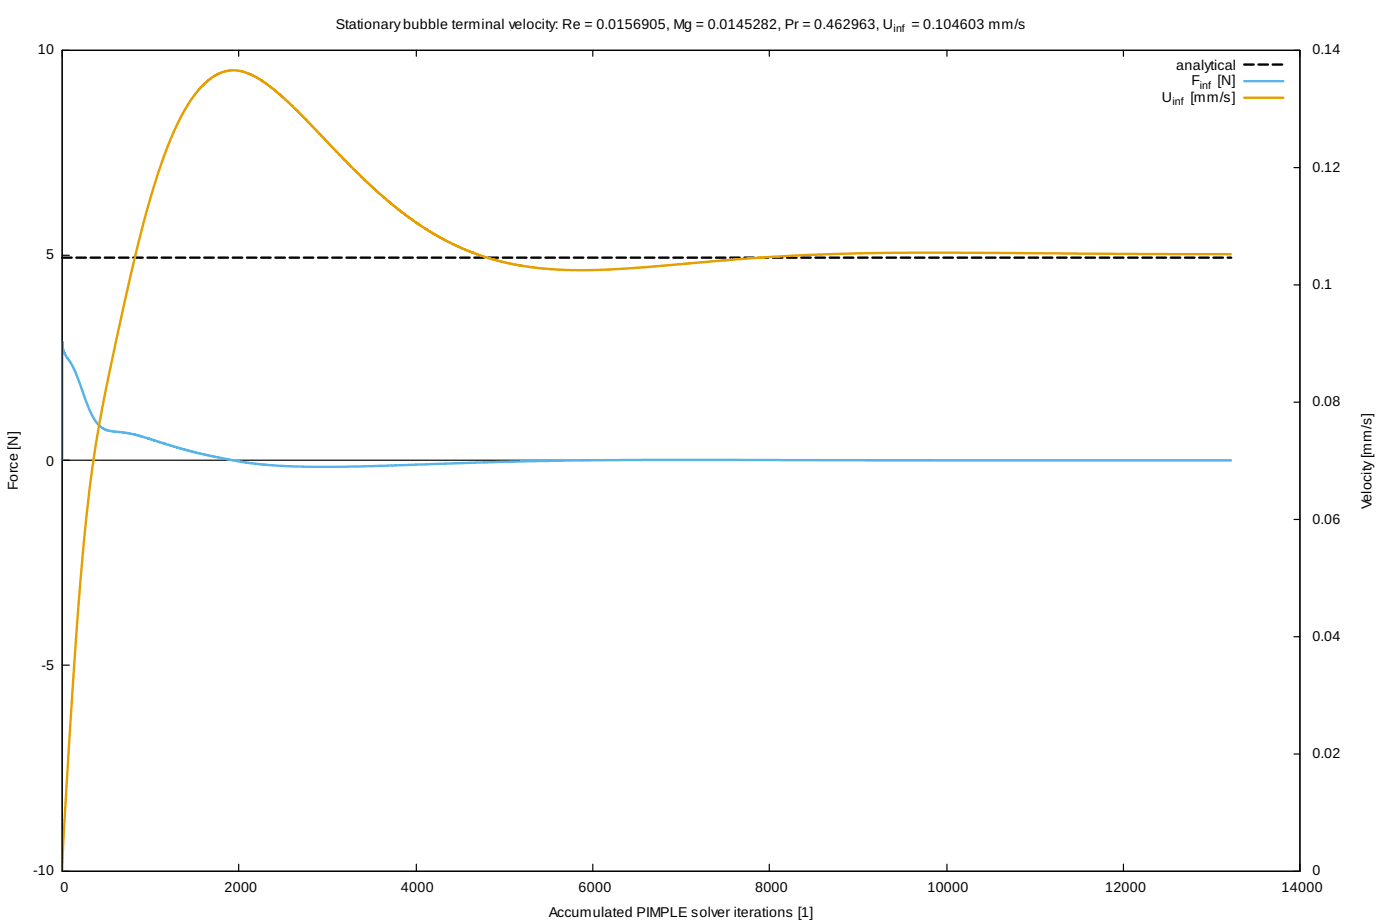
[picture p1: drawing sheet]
<svg xmlns="http://www.w3.org/2000/svg" width="417mm" height="275mm" viewBox="0 0 417 275" stroke-linecap="round" stroke-linejoin="round" font-family="sans-serif">
<defs><g id="words">
<g font-size="4.2">
<text x="100" y="8.5">Stationarybubble terminal velocity: Re = 0.0156905, Mg = 0.0145282, Pr = 0.462963, U</text>
<text x="271.5" y="8.5">= 0.104603 mm/s</text>
<text x="11.3" y="16.2">10</text>
<text x="390.9" y="16.2">0.14</text>
<text x="350.3" y="20.8">analytical</text>
<text x="354.9" y="25.5">F</text>
<text x="362.7" y="25.5">[N]</text>
<text x="346.1" y="30.4">U</text>
<text x="354.5" y="30.4">[mm/s]</text>
<text x="390.9" y="51.2">0.12</text>
<text x="13.8" y="77.3">5</text>
<text x="390.9" y="86.1">0.1</text>
<text x="390.9" y="121">0.08</text>
<text x="13.8" y="138.6">0</text>
<text x="5.3" y="145.9" transform="rotate(-90 5.3 145.9)">Force [N]</text>
<text x="390.9" y="155.9">0.06</text>
<text x="408.5" y="151.7" transform="rotate(-90 408.5 151.7)">Velocity[mm/s]</text>
<text x="390.9" y="190.9">0.04</text>
<text x="12.3" y="199.7">-5</text>
<text x="390.9" y="225.8">0.02</text>
<text x="9.9" y="260.7">-10</text>
<text x="390.9" y="260.7">0</text>
<text x="18" y="265.6">0</text>
<text x="66.9" y="265.6">2000</text>
<text x="119.4" y="265.6">4000</text>
<text x="172.3" y="265.6">6000</text>
<text x="224.9" y="265.6">8000</text>
<text x="276.2" y="265.6">10000</text>
<text x="329.1" y="265.6">12000</text>
<text x="381.7" y="265.6">14000</text>
<text x="163.5" y="273">Accumulated PIMPLE solver iterations [1]</text>
</g>
<g font-size="3.2">
<text x="266.2" y="9.5">inf</text>
<text x="357.4" y="26.4">inf</text>
<text x="349.2" y="31.3">inf</text>
</g>
</g></defs>
<g fill="none" stroke="#000" stroke-width=".35">
<path d="M18.5 15h368.7v244.5h-368.7zM20.6 15h-2.1v1.8M71.1 15v1.8M124 15v1.8M176.6 15v1.8M229.1 15v1.8M282 15v1.8M334.6 15v1.8M385.4 15h1.8v1.8M385.4 49.9h1.8M18.5 76h2.1M385.4 84.8h1.8"/>
<path d="M385.4 119.8h1.8M20.6 137.1h-2.1h348.2M385.4 154.7h1.8M18.5 198.1h2.1M385.4 189.6h1.8M385.4 224.5h1.8M18.5 257.4v2.1h2.1M71.1 257.4v2.1M124 257.4v2.1M176.6 257.4v2.1M229.1 257.4v2.1M282 257.4v2.1"/>
<path d="M334.6 257.4v2.1M387.2 257.4v2.1h-1.8"/>
</g>
<path d="M370.6 19.2h11.6M18.5 76.7h348.2" fill="none" stroke="#000" stroke-width=".71" stroke-dasharray="2.8 1.4"/>
<path d="M370.6 24.2h11.6M18.5 137.1l.1-35.4 .3 3 2.1 3.1 1.2 2.4 4.8 12.6 2 3.3 1.6 1.5 2.1 .7 4.7 .6 3.1 .6 12.3 3.8 7.7 2 10.2 2 6.9 1 10.1 .6 13.3 .1 53.9-1.6 36.4-.5 175.3 .2" fill="none" stroke="#56b4e9" stroke-width=".71"/>
<path d="M370.6 29.1h11.6M366.6 75.7l-80.5-.5-25.9 .2-16 .4-14.8 .7-38.7 3.2-11.6 .7-7.3 .1-6.4-.2-5.4-.5-5.6-.8-7.3-1.7-6.2-2-7.1-3.1-6.4-3.7-8.4-5.8-7.5-6.4-8.8-8.6-15.1-15.6-4-3.8-3.7-2.9-4-2.6-2-1-2.2-.6-1.4-.2h-2.2l-3.4 1.1-2 1.3-2.5 2.2-2 2.3-2.3 3.3-2.2 3.9-1.9 4.1-3.9 9.9-3.2 10.3-4.1 15.4-5.1 22.3-4.8 22.9-1.9 11-1.7 11.3-2.5 23.2-3.3 44.9-2.4 39.7-.4 9.3" fill="none" stroke="#e69f00" stroke-width=".71"/>
<use href="#words"/>
</svg>
